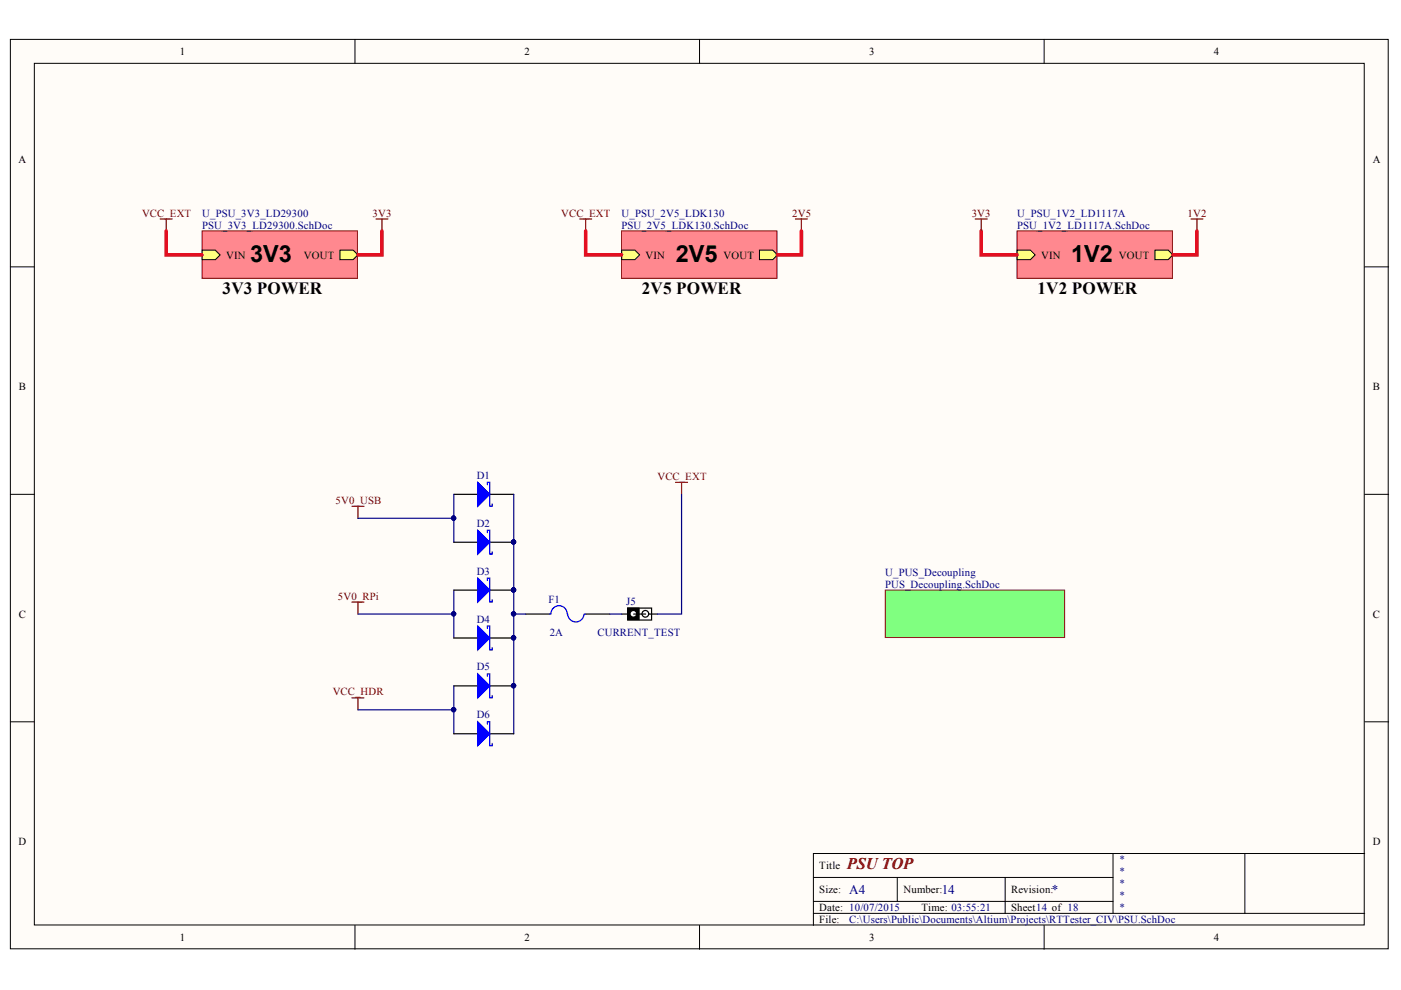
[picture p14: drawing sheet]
<svg xmlns="http://www.w3.org/2000/svg" width="297mm" height="210mm" viewBox="0 0 297 210" stroke-linecap="round" stroke-linejoin="round" font-family="sans-serif">
<defs><g id="words">
<g font-size="5">
<text x="53" y="55.5">3V3</text>
<text x="143.3" y="55.5">2V5</text>
<text x="227.1" y="55.5">1V2</text>
</g>
<g font-size="3.6">
<text x="47.2" y="62.4">3V3 POWER</text>
<text x="136.1" y="62.4">2V5 POWER</text>
<text x="220" y="62.4">1V2 POWER</text>
</g>
<text font-size="3.5" fill="#800000" x="179.5" y="184.3">PSUTOP</text>
<g font-size="2.8" fill="#000080">
<text x="180.1" y="189.5">A4</text>
<text x="199.7" y="189.5">14</text>
<text x="223" y="189.5">*</text>
</g>
<g font-size="2.3">
<text x="38.1" y="11.7">1</text>
<text x="111.2" y="11.7">2</text>
<text x="184.3" y="11.7">3</text>
<text x="257.4" y="11.7">4</text>
<text x="3.9" y="34.5">A</text>
<text x="291.1" y="34.5">A</text>
<text x="48" y="54.8">VIN</text>
<text x="64.4" y="54.8">VOUT</text>
<text x="136.8" y="54.8">VIN</text>
<text x="153.4" y="54.8">VOUT</text>
<text x="220.7" y="54.8">VIN</text>
<text x="237.2" y="54.8">VOUT</text>
<text x="4" y="82.7">B</text>
<text x="291.1" y="82.7">B</text>
<text x="4" y="131">C</text>
<text x="291.1" y="131">C</text>
<text x="3.9" y="179.2">D</text>
<text x="291.1" y="179.2">D</text>
<text x="173.7" y="184.3">Title</text>
<text x="173.7" y="189.4">Size:</text>
<text x="191.6" y="189.4">Number:</text>
<text x="214.4" y="189.4">Revision:</text>
<text x="173.7" y="193.2">Date: 10/07/2015</text>
<text x="173.7" y="195.7">File:</text>
<text x="195.4" y="193.2">Time: 03:55:21</text>
<text x="214.4" y="193.2">Sheet14 of 18</text>
<text x="38.1" y="199.5">1</text>
<text x="111.2" y="199.5">2</text>
<text x="184.3" y="199.5">3</text>
<text x="257.4" y="199.5">4</text>
</g>
<g font-size="2.3" fill="#800000">
<text x="30.1" y="46">VCC_EXT</text>
<text x="79" y="46">3V3</text>
<text x="119" y="46">VCC_EXT</text>
<text x="168" y="46">2V5</text>
<text x="206" y="46">3V3</text>
<text x="251.8" y="46">1V2</text>
<text x="139.4" y="101.7">VCC_EXT</text>
<text x="71.1" y="106.9">5V0_USB</text>
<text x="71.6" y="127.2">5V0_RPi</text>
<text x="70.5" y="147.4">VCC_HDR</text>
</g>
<g font-size="2.3" fill="#000080">
<text x="42.9" y="46">U_PSU_3V3_LD29300</text>
<text x="131.8" y="46">U_PSU_2V5_LDK130</text>
<text x="215.7" y="46">U_PSU_1V2_LD1117A</text>
<text x="42.9" y="48.5">PSU_3V3_LD29300.SchDoc</text>
<text x="131.8" y="48.5">PSU_2V5_LDK130.SchDoc</text>
<text x="215.7" y="48.5">PSU_1V2_LD1117A.SchDoc</text>
<text x="101.1" y="101.5">D1</text>
<text x="101.1" y="111.7">D2</text>
<text x="101.1" y="121.8">D3</text>
<text x="187.7" y="122.1">U_PUS_Decoupling</text>
<text x="187.7" y="124.6">PUS_Decoupling.SchDoc</text>
<text x="101.1" y="132">D4</text>
<text x="116.3" y="127.9">F1</text>
<text x="132.8" y="128.2">J5</text>
<text x="116.5" y="134.8">2A</text>
<text x="126.7" y="134.8">CURRENT_TEST</text>
<text x="101.1" y="142.1">D5</text>
<text x="101.1" y="152.3">D6</text>
<text x="237.2" y="183">*</text>
<text x="237.2" y="185.6">*</text>
<text x="237.2" y="188.1">*</text>
<text x="237.2" y="190.6">*</text>
<text x="180.1" y="195.7">C:\Users\Public\Documents\Altium\Projects\RTTester_CIV\PSU.SchDoc</text>
<text x="237.2" y="193.2">*</text>
</g>
</g></defs>
<g fill="#fffcf8" stroke="#000" stroke-width=".21">
<path d="M2.2 8.4h292.1v192.8h-292.1z"/>
<path d="M7.3 13.4h281.9v182.7h-281.9z"/>
</g>
<g fill="none" stroke="#000" stroke-width=".21">
<path d="M75.3 8.4v5M148.3 8.4v5M221.4 8.4v5M2.2 56.6h5.1M289.3 56.6h5.1M2.2 104.8h5.1M289.3 104.8h5.1M2.2 153h5.1M289.3 153h5.1M75.3 196.2v5.1M148.3 196.2v5.1M172.5 186h63.5"/>
<path d="M172.5 193.7h116.8M172.5 191.1h63.5M190.2 186v5.1M213.1 186v7.7M221.4 196.2v5.1M236 181v12.7M263.9 181h-91.4v15.2M289.3 181h-25.4v12.7"/>
</g>
<path d="M74.6 107.3h2.6M75.9 107.3v2.6M74.6 148h2.6M75.9 148v2.5" fill="none" stroke="#800000" stroke-width=".25"/>
<path d="M96.2 104.8h5.1M103.8 104.8h5.1" fill="none" stroke="#000" stroke-width=".25"/>
<path d="M101.3 102.3l2.5 2.5-2.5 2.5z" fill="#00f"/>
<path d="M101.3 102.3l2.5 2.5-2.5 2.5zM103.3 102.8v-.5h.5v5h.6v-.5" fill="none" stroke="#00f" stroke-width=".25"/>
<path d="M143.2 102.3h2.6M144.5 102.3v2.5" fill="none" stroke="#800000" stroke-width=".25"/>
<path d="M187.7 125.1h38v10.1h-38z" fill="#80ff80" stroke="#800000" stroke-width=".21"/>
<path d="M74.6 127.7h2.6M75.9 127.7v2.5" fill="none" stroke="#800000" stroke-width=".25"/>
<path d="M111.5 130.2h5.1M124.2 130.2h5.1M131.8 130.2h3.3M133.1 128.9h5v2.6h-5zM136.1 130.2h3.3" fill="none" stroke="#000" stroke-width=".25"/>
<path d="M116.6 130.2h.2M116.8 130.1a1.73 1.73 0 0 1 1.8-1.7 1.73 1.73 0 0 1 1.7 1.8M120.4 130.2a1.73 1.73 0 0 0 1.7 1.7 1.73 1.73 0 0 0 1.7-1.7M123.9 130.2h.3" fill="none" stroke="#00f" stroke-width=".25"/>
<circle cx="136.8" cy="130.1" r=".71" fill="#f0ffff" stroke="#000" stroke-width=".25"/>
<path d="M133.1 128.9h2.4v2.5h-2.4z" fill="#000" stroke="#000" stroke-width=".21"/>
<circle cx="134.3" cy="130.1" r=".71" fill="#f0ffff" stroke="#000" stroke-width=".25"/>
<path d="M134.3 130.2h2.6" fill="none" stroke="#000" stroke-width=".25"/>
<path d="M42.9 49h32.9v10h-32.9z" fill="#ff888f" stroke="#800000" stroke-width=".21"/>
<path d="M42.9 53h2.8l1 1-1 1.1h-2.8z" fill-rule="evenodd" fill="#ffff80"/>
<path d="M42.9 53h2.8l1 1-1 1.1h-2.8z" fill="none" stroke="#000" stroke-width=".21"/>
<path d="M72.1 53h2.8l1 1-1 1.1h-2.8z" fill-rule="evenodd" fill="#ffff80"/>
<path d="M72.1 53h2.8l1 1-1 1.1h-2.8z" fill="none" stroke="#000" stroke-width=".21"/>
<path d="M131.8 49h32.9v10h-32.9z" fill="#ff888f" stroke="#800000" stroke-width=".21"/>
<path d="M131.8 53h2.8l1 1-1 1.1h-2.8z" fill-rule="evenodd" fill="#ffff80"/>
<path d="M131.8 53h2.8l1 1-1 1.1h-2.8z" fill="none" stroke="#000" stroke-width=".21"/>
<path d="M161 53h2.8l1 1-1 1.1h-2.8z" fill-rule="evenodd" fill="#ffff80"/>
<path d="M161 53h2.8l1 1-1 1.1h-2.8z" fill="none" stroke="#000" stroke-width=".21"/>
<path d="M96.2 104.8v5.1h-20.3M96.2 109.9v5.1M144.5 104.8v25.4h-5.1M75.9 130.2h20.3v5.1M108.9 130.2h2.6M129.3 130.2h2.5M75.9 150.5h20.3v5.1M96.2 145.4v5.1" fill="none" stroke="#000080" stroke-width=".25"/>
<g fill="#000080" stroke="#000080" stroke-width=".21">
<circle cx="96.2" cy="109.8" r=".46"/>
<circle cx="96.2" cy="150.5" r=".46"/>
<circle cx="96.2" cy="130.1" r=".46"/>
<circle cx="108.9" cy="130.1" r=".46"/>
</g>
<path d="M215.6 49h33v10h-33z" fill="#ff888f" stroke="#800000" stroke-width=".21"/>
<path d="M215.7 53h2.7l1.1 1-1.1 1.1h-2.7z" fill-rule="evenodd" fill="#ffff80"/>
<path d="M215.7 53h2.7l1.1 1-1.1 1.1h-2.7z" fill="none" stroke="#000" stroke-width=".21"/>
<path d="M244.9 53h2.8l1 1-1 1.1h-2.8z" fill-rule="evenodd" fill="#ffff80"/>
<path d="M244.9 53h2.8l1 1-1 1.1h-2.8z" fill="none" stroke="#000" stroke-width=".21"/>
<path d="M34 46.4h2.5M35.2 46.4v2.6M79.7 46.4h2.5M81 46.4v2.6M122.9 46.4h2.5M124.2 46.4v2.6M168.6 46.4h2.6M169.9 46.4v2.6M206.8 46.4h2.5M208 46.4v2.6M252.5 46.4h2.5M253.8 46.4v2.6" fill="none" stroke="#800000" stroke-width=".25"/>
<path d="M35.2 49v5h7.7M81 49v5h-5.1M124.2 49v5h7.6M169.9 49v5h-5.1M208 49v5h7.7M253.8 49v5h-5.1" fill="none" stroke="#ee0e22" stroke-width=".76"/>
<path d="M96.2 125.1v5.1" fill="none" stroke="#000080" stroke-width=".25"/>
<g fill="#000080" stroke="#000080" stroke-width=".21">
<circle cx="96.2" cy="130.1" r=".46"/>
<circle cx="108.9" cy="114.9" r=".46"/>
</g>
<path d="M96.2 115h5.1M103.8 115h5.1" fill="none" stroke="#000" stroke-width=".25"/>
<path d="M101.3 112.4l2.5 2.6-2.5 2.5z" fill="#00f"/>
<path d="M101.3 112.4l2.5 2.6-2.5 2.5zM103.3 112.9v-.5h.5v5.1h.6v-.5" fill="none" stroke="#00f" stroke-width=".25"/>
<g fill="#000080" stroke="#000080" stroke-width=".21">
<circle cx="108.9" cy="114.9" r=".46"/>
<circle cx="108.9" cy="125.1" r=".46"/>
</g>
<path d="M96.2 125.1h5.1M103.8 125.1h5.1" fill="none" stroke="#000" stroke-width=".25"/>
<path d="M101.3 122.6l2.5 2.5-2.5 2.6z" fill="#00f"/>
<path d="M101.3 122.6l2.5 2.5-2.5 2.6zM103.3 123.1v-.5h.5v5.1h.6v-.6" fill="none" stroke="#00f" stroke-width=".25"/>
<g fill="#000080" stroke="#000080" stroke-width=".21">
<circle cx="108.9" cy="125.1" r=".46"/>
<circle cx="108.9" cy="135.2" r=".46"/>
</g>
<path d="M96.2 135.3h5.1M103.8 135.3h5.1" fill="none" stroke="#000" stroke-width=".25"/>
<path d="M101.3 132.7l2.5 2.6-2.5 2.5z" fill="#00f"/>
<path d="M101.3 132.7l2.5 2.6-2.5 2.5zM103.3 133.2v-.5h.5v5.1h.6v-.5" fill="none" stroke="#00f" stroke-width=".25"/>
<g fill="#000080" stroke="#000080" stroke-width=".21">
<circle cx="108.9" cy="135.2" r=".46"/>
<circle cx="108.9" cy="145.4" r=".46"/>
</g>
<path d="M96.2 145.4h5.1M103.8 145.4h5.1" fill="none" stroke="#000" stroke-width=".25"/>
<path d="M101.3 142.9l2.5 2.5-2.5 2.6z" fill="#00f"/>
<path d="M101.3 142.9l2.5 2.5-2.5 2.6zM103.3 143.4v-.5h.5v5.1h.6v-.5" fill="none" stroke="#00f" stroke-width=".25"/>
<g fill="#000080" stroke="#000080" stroke-width=".21">
<circle cx="108.9" cy="145.4" r=".46"/>
<circle cx="108.9" cy="135.2" r=".46"/>
<circle cx="108.9" cy="130.1" r=".46"/>
<circle cx="108.9" cy="125.1" r=".46"/>
<circle cx="108.9" cy="114.9" r=".46"/>
</g>
<path d="M108.9 104.8v50.8" fill="none" stroke="#000080" stroke-width=".25"/>
<path d="M96.2 155.6h5.1M103.8 155.6h5.1" fill="none" stroke="#000" stroke-width=".25"/>
<path d="M101.3 153l2.5 2.6-2.5 2.5z" fill="#00f"/>
<path d="M101.3 153l2.5 2.6-2.5 2.5zM103.3 153.5v-.5h.5v5.1h.6v-.5" fill="none" stroke="#00f" stroke-width=".25"/>
<use href="#words"/>
</svg>
